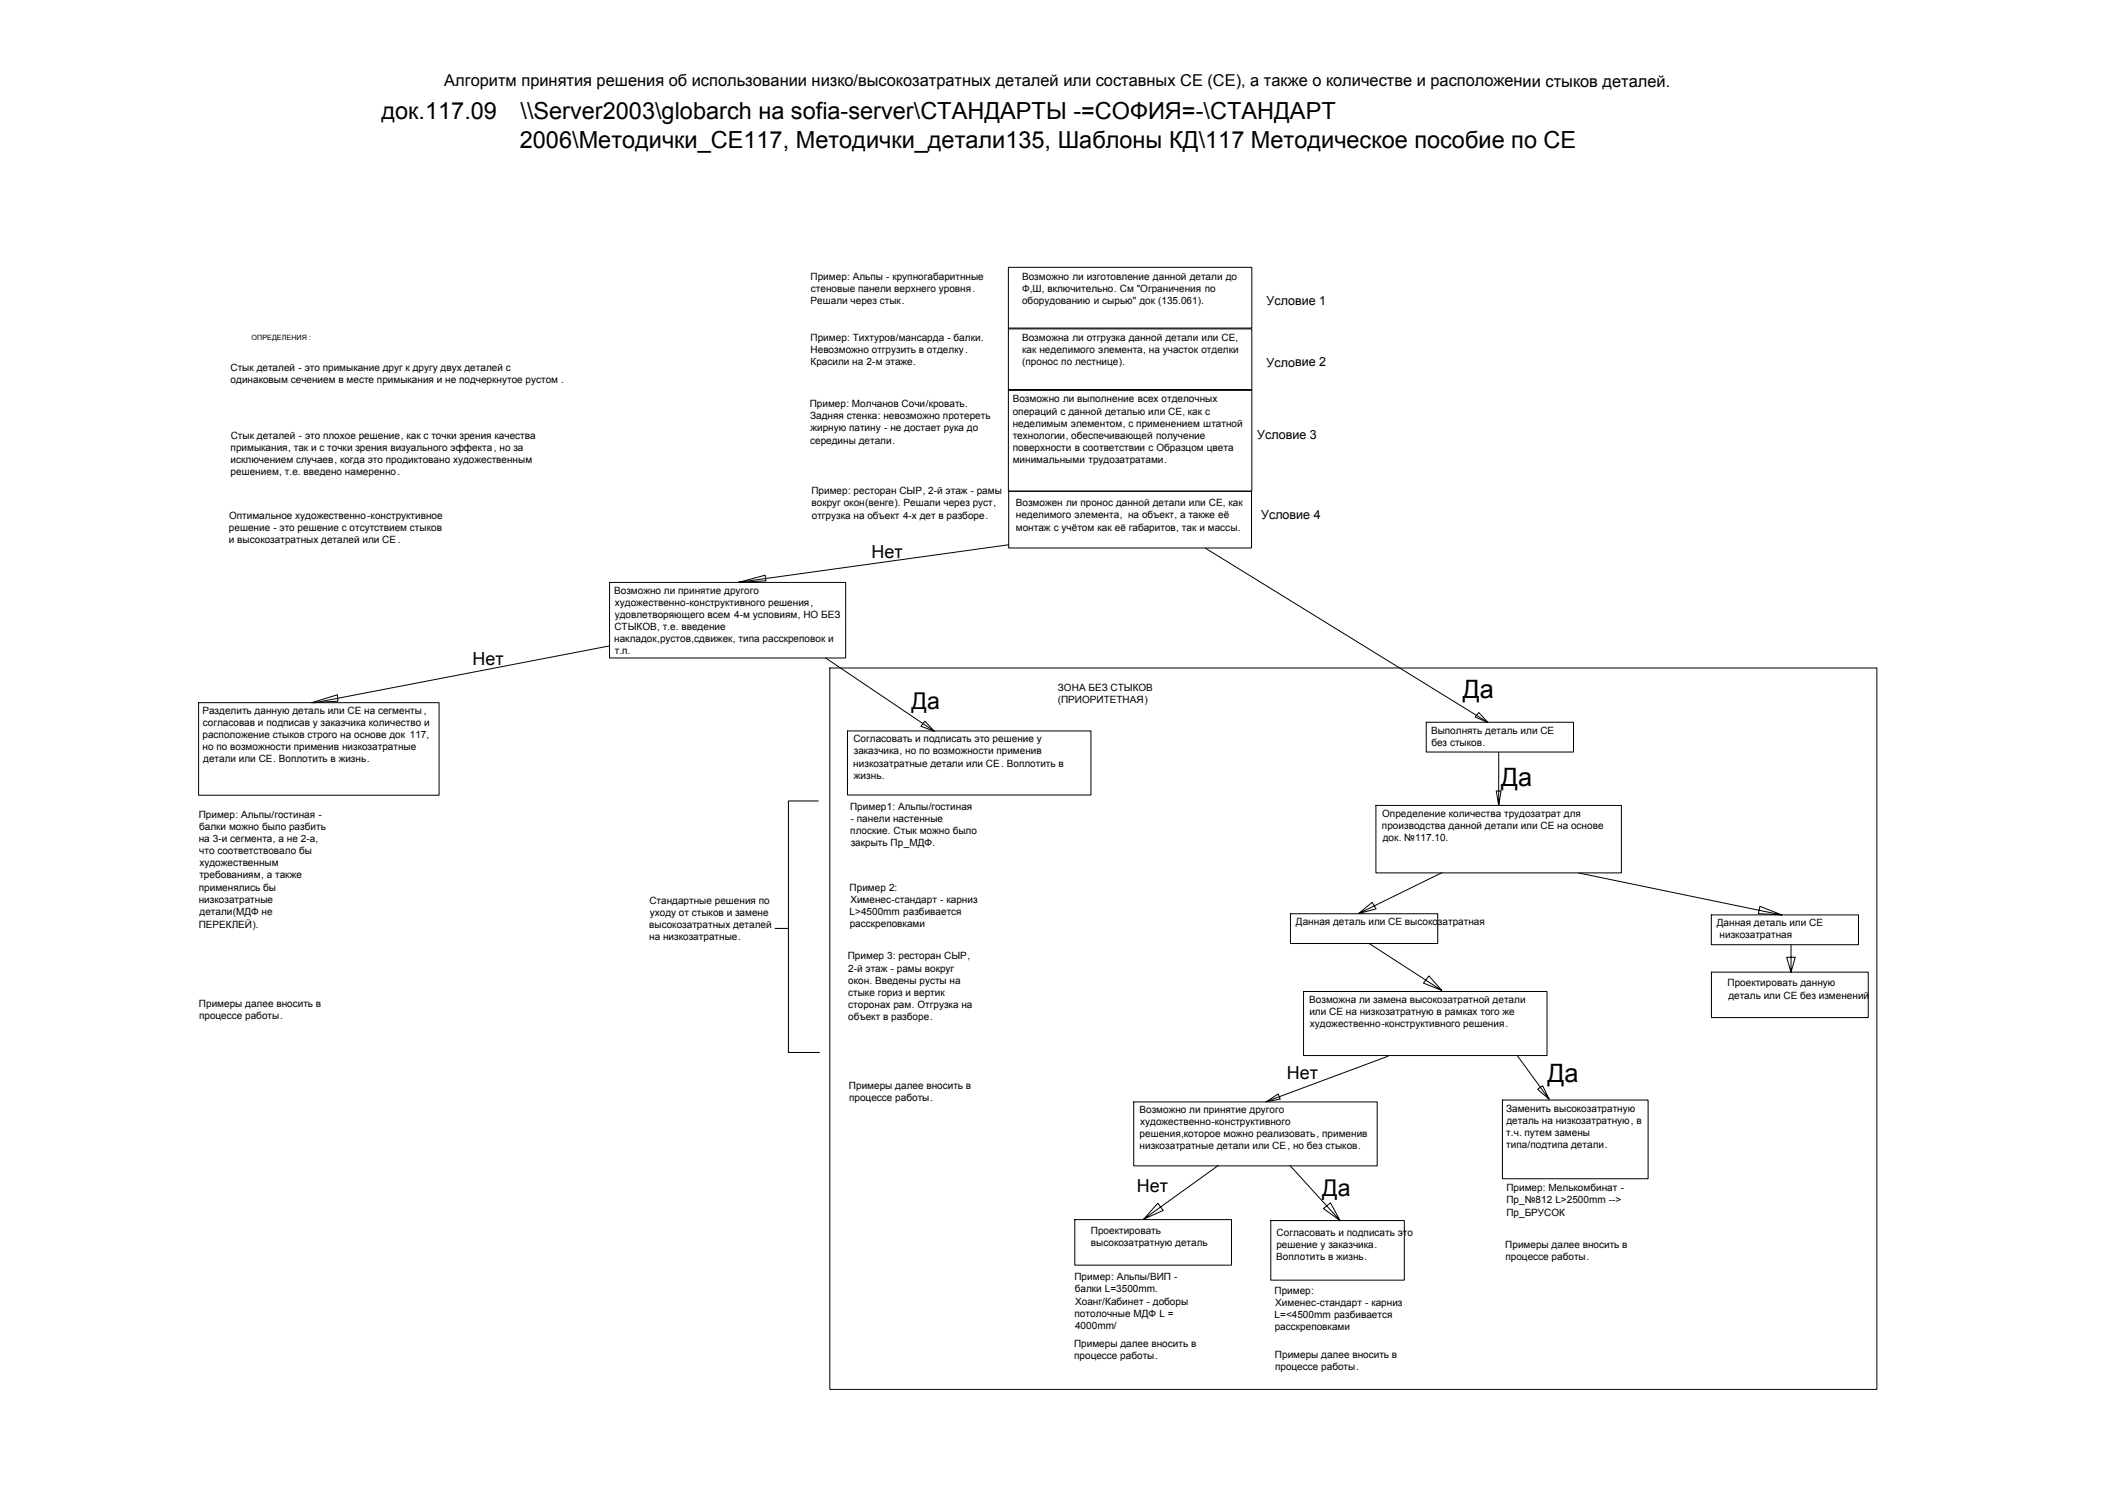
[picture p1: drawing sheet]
<svg xmlns="http://www.w3.org/2000/svg" width="841mm" height="594mm" viewBox="0 0 841 594" stroke-linecap="round" stroke-linejoin="round" font-family="sans-serif">
<defs><g id="words">
<g font-size="10.1">
<text x="581.9" y="277.6">Да</text>
<text x="597.2" y="312.8">Да</text>
<text x="615.6" y="430.4">Да</text>
</g>
<g font-size="9.4">
<text x="151.8" y="47.4">док.117.09</text>
<text x="207.1" y="47.5">\\Server2003\globarch на sofia-server\СТАНДАРТЫ -=СОФИЯ=-\СТАНДАРТ</text>
<text x="206.8" y="58.8">2006\Методички_СЕ117, Методички_детали135, Шаблоны КД\117 Методическое пособие по СЕ</text>
</g>
<g font-size="9.2">
<text x="362.6" y="282.1">Да</text>
<text x="526" y="476">Да</text>
</g>
<g font-size="7.2">
<text x="346.8" y="221.9">Нет</text>
<text x="187.9" y="264.6">Нет</text>
<text x="512" y="429.5">Нет</text>
<text x="452.3" y="474.2">Нет</text>
</g>
<text font-size="6.5" x="176.8" y="34.1">Алгоритм принятия решения об использовании низко/высокозатратных деталей или составных СЕ (СЕ), а также о количестве и расположении стыков деталей.</text>
<g font-size="5">
<text x="503.9" y="121.4">Условие 1</text>
<text x="503.9" y="145.9">Условие 2</text>
<text x="500.1" y="174.7">Условие 3</text>
<text x="501.7" y="206.7">Условие 4</text>
</g>
<g font-size="4">
<text x="322.5" y="111.2">Пример: Альпы - крупногабаритнные</text>
<text x="406.6" y="111.2">Возможно ли изготовление данной детали до</text>
<text x="322.6" y="116.1">стеновые панели верхнего уровня.</text>
<text x="406.6" y="116.1">Ф,Ш, включительно. См &quot;Ограничения по</text>
<text x="322.5" y="120.8">Решали через стык.</text>
<text x="406.6" y="120.9">оборудованию и сырью&quot; док (135.061).</text>
<text x="322.5" y="135.8">Пример: Тихтуров/мансарда - балки.</text>
<text x="406.6" y="135.7">Возможна ли отгрузка данной детали или СЕ,</text>
<text x="322.5" y="140.6">Невозможно отгрузить в отделку.</text>
<text x="406.6" y="140.5">как неделимого элемента, на участок отделки</text>
<text x="91.7" y="147.8">Стык деталей - это примыкание друг к другу двух деталей с</text>
<text x="322.5" y="145.4">Красили на 2-м этаже.</text>
<text x="406.6" y="145.4">(пронос по лестнице).</text>
<text x="91.8" y="152.6">одинаковым сечением в месте примыкания и не подчеркнутое рустом .</text>
<text x="402.9" y="160.1">Возможно ли выполнение всех отделочных</text>
<text x="322.1" y="162.1">Пример: Молчанов Сочи/кровать.</text>
<text x="322.3" y="166.9">Задняя стенка: невозможно протереть</text>
<text x="402.9" y="165">операций с данной деталью или СЕ, как с</text>
<text x="322.4" y="171.7">жирную патину - не достает рука до</text>
<text x="402.9" y="169.7">неделимым элементом, с применением штатной</text>
<text x="91.8" y="179.6">примыкания, так и с точки зрения визуального эффекта, но за</text>
<text x="91.8" y="174.8">Стык деталей - это плохое решение, как с точки зрения качества</text>
<text x="322.3" y="176.5">середины детали.</text>
<text x="402.9" y="174.6">технологии, обеспечивающей получение</text>
<text x="402.9" y="179.4">поверхности в соответствии с Образцом цвета</text>
<text x="91.8" y="184.3">исключением случаев, когда это продиктовано художественным</text>
<text x="402.9" y="184.2">минимальными трудозатратами.</text>
<text x="91.8" y="189.1">решением, т.е. введено намеренно.</text>
<text x="322.8" y="196.7">Пример: ресторан СЫР, 2-й этаж - рамы</text>
<text x="322.8" y="201.5">вокруг окон(венге). Решали через руст,</text>
<text x="404.1" y="201.4">Возможен ли пронос данной детали или СЕ, как</text>
<text x="91.1" y="206.4">Оптимальное художественно-конструктивное</text>
<text x="323" y="206.4">отгрузка на объект 4-х дет в разборе.</text>
<text x="404.1" y="206.2">неделимого элемента, на объект, а также её</text>
<text x="91.1" y="211.2">решение - это решение с отсутствием стыков</text>
<text x="404.1" y="211.1">монтаж с учётом как её габаритов, так и массы.</text>
<text x="91.1" y="216.1">и высокозатратных деталей или СЕ.</text>
<text x="244.3" y="236.2">Возможно ли принятие другого</text>
<text x="244.6" y="245.8">удовлетворяющего всем 4-м условиям, НО БЕЗ</text>
<text x="244.6" y="241">художественно-конструктивного решения,</text>
<text x="244.4" y="250.6">СТЫКОВ, т.е. введение</text>
<text x="244.4" y="255.4">накладок,рустов,сдвижек, типа расскреповок и</text>
<text x="244.6" y="260.3">т.п.</text>
<text x="420.9" y="274.9">ЗОНА БЕЗ СТЫКОВ</text>
<text x="420.8" y="279.8">(ПРИОРИТЕТНАЯ)</text>
<text x="80.5" y="284.1">Разделить данную деталь или СЕ на сегменты ,</text>
<text x="80.6" y="293.7">расположение стыков строго на основе док 117,</text>
<text x="80.7" y="288.9">согласовав и подписав у заказчика количество и</text>
<text x="569.3" y="291.9">Выполнять деталь или СЕ</text>
<text x="80.6" y="298.5">но по возможности применив низкозатратные</text>
<text x="339.5" y="295.4">Согласовать и подписать это решение у</text>
<text x="569.4" y="296.7">без стыков.</text>
<text x="80.8" y="303.3">детали или СЕ. Воплотить в жизнь.</text>
<text x="339.5" y="305">низкозатратные детали или СЕ. Воплотить в</text>
<text x="339.7" y="300.2">заказчика, но по возможности применив</text>
<text x="339.7" y="309.8">жизнь.</text>
<text x="338.2" y="322.3">Пример1: Альпы/гостиная</text>
<text x="79.1" y="325.3">Пример: Альпы/гостиная -</text>
<text x="338.4" y="327.1">- панели настенные</text>
<text x="549.8" y="329.8">производства данной детали или СЕ на основе</text>
<text x="549.9" y="325">Определение количества трудозатрат для</text>
<text x="79.1" y="335">на 3-и сегмента, а не 2-а,</text>
<text x="79.2" y="330.2">балки можно было разбить</text>
<text x="338.3" y="331.9">плоские. Стык можно было</text>
<text x="550.1" y="334.6">док. №117.10.</text>
<text x="79.3" y="339.8">что соответствовало бы</text>
<text x="338.4" y="336.7">закрыть Пр_МДФ.</text>
<text x="79.3" y="344.6">художественным</text>
<text x="79.3" y="349.5">требованиям, а также</text>
<text x="79.1" y="354.4">применялись бы</text>
<text x="79.1" y="359.1">низкозатратные</text>
<text x="258.3" y="359.8">Стандартные решения по</text>
<text x="338" y="354.4">Пример 2:</text>
<text x="338.3" y="359.2">Хименес-стандарт - карниз</text>
<text x="79.4" y="364">детали(МДФ не</text>
<text x="258.5" y="364.6">уходу от стыков и замене</text>
<text x="338" y="364.1">L&gt;4500mm разбивается</text>
<text x="79.1" y="369.4">ПЕРЕКЛЕЙ).</text>
<text x="258.3" y="369.3">высокозатратных деталей</text>
<text x="338" y="368.8">расскреповками</text>
<text x="515.6" y="368.1">Данная деталь или СЕ высокозатратная</text>
<text x="683" y="368.5">Данная деталь или СЕ</text>
<text x="258.3" y="374.1">на низкозатратные.</text>
<text x="684.1" y="373.3">низкозатратная</text>
<text x="337.3" y="381.8">Пример 3: ресторан СЫР,</text>
<text x="337.5" y="386.6">2-й этаж - рамы вокруг</text>
<text x="337.5" y="391.4">окон. Введены русты на</text>
<text x="687.3" y="392.5">Проектировать данную</text>
<text x="79.1" y="400.8">Примеры далее вносить в</text>
<text x="337.5" y="396.2">стыке гориз и вертик</text>
<text x="337.5" y="401">сторонах рам. Отгрузка на</text>
<text x="520.9" y="399">Возможна ли замена высокозатратной детали</text>
<text x="687.6" y="397.4">деталь или СЕ без изменений</text>
<text x="79.2" y="405.7">процессе работы.</text>
<text x="337.5" y="405.9">объект в разборе.</text>
<text x="520.9" y="403.8">или СЕ на низкозатратную в рамках того же</text>
<text x="521.1" y="408.6">художественно-конструктивного решения.</text>
<text x="337.7" y="433.1">Примеры далее вносить в</text>
<text x="337.8" y="438">процессе работы.</text>
<text x="453.3" y="442.9">Возможно ли принятие другого</text>
<text x="599.2" y="442.4">Заменить высокозатратную</text>
<text x="453.6" y="447.7">художественно-конструктивного</text>
<text x="599.3" y="447.2">деталь на низкозатратную, в</text>
<text x="453.4" y="452.5">решения,которое можно реализовать, применив</text>
<text x="599.2" y="451.9">т.ч. путем замены</text>
<text x="453.4" y="457.3">низкозатратные детали или СЕ, но без стыков.</text>
<text x="599.2" y="456.8">типа/подтипа детали.</text>
<text x="599.3" y="474">Пример: Мелькомбинат -</text>
<text x="599.3" y="478.8">Пр_№812 L&gt;2500mm --&gt;</text>
<text x="599.3" y="483.7">Пр_БРУСОК</text>
<text x="434" y="491">Проектировать</text>
<text x="507.9" y="491.6">Согласовать и подписать это</text>
<text x="434" y="495.8">высокозатратную деталь</text>
<text x="507.8" y="496.4">решение у заказчика.</text>
<text x="598.9" y="496.6">Примеры далее вносить в</text>
<text x="507.8" y="501.2">Воплотить в жизнь.</text>
<text x="598.9" y="501.4">процессе работы.</text>
<text x="427.5" y="509.3">Пример: Альпы/ВИП -</text>
<text x="427.6" y="514.2">балки L=3500mm.</text>
<text x="507" y="514.7">Пример:</text>
<text x="427.8" y="519.1">Хоанг/Кабинет - доборы</text>
<text x="507.3" y="519.5">Хименес-стандарт - карниз</text>
<text x="427.5" y="523.9">потолочные МДФ L =</text>
<text x="507.1" y="524.4">L=&lt;4500mm разбивается</text>
<text x="427.7" y="528.7">4000mm/</text>
<text x="507.1" y="529.2">расскреповками</text>
<text x="427.3" y="535.8">Примеры далее вносить в</text>
<text x="427.3" y="540.7">процессе работы.</text>
<text x="507.2" y="540.3">Примеры далее вносить в</text>
<text x="507.3" y="545.1">процессе работы.</text>
</g>
<text font-size="2.9" x="100.1" y="135.4">ОПРЕДЕЛЕНИЯ :</text>
</g></defs>
<!-- layer: 0 -->
<g fill="none" stroke="#000" stroke-width=".4">
<path d="M401.2 106.4h96.8v24.1h-96.8zM401.2 130.9h96.8v24.1h-96.8zM401.2 155.1h96.8M401.2 155.1h96.8v40.3h-96.8zM401.3 195.5h96.6v22.5h-96.6zM401.2 216.8l-107.2 14.9M479.5 218.1l112.4 69.4-5-2.2 1.4-1.8 3.7 4M242.5 231.8h93.9v30h-93.9zM293.8 231.7l10.9-.6-.3-2.2-10.6 2.8M242.4 257l-117.5 22.7M79 279.6h95.7v36.8h-95.7zM124.1 279.6l10.1-3.1 .3 2.5-10.4 .6"/>
<path d="M328.4 261.8l43.1 29.1M330.1 265.8h416.6v287.1h-416.6zM337.2 290.9h96.8v25.4h-96.8zM368 287l3.7 3.9-5.3-1.9zM567.4 287.4h58.6v11.8h-58.6zM596.2 299.4v21.1l-.9-5.8h1.9l-1 5.8M325.6 318.7h-11.9v100.1h12.3M547.4 320.5h97.6v26.8h-97.6zM573.8 347.2l-33.3 16.3 5.4-4.4 1.6 2.5-7 1.9M628.1 347.4l80.8 16.7-8.7-3.5-.7 2.9 9.4 .6M308.4 369.4h5.3M513.4 363.6h58.6v11.8h-58.6z"/>
<path d="M544.6 375.4l29 18.7-5.1-5.8-2.2 2.9 7.2 2.9M680.8 364.1h58.6v11.8h-58.6zM712.5 376v10.8l-1.7-5.9h3.4l-1.7 5.9M518.6 394.5h96.9v25.5h-96.9zM680.9 386.8h62.4v18.1h-62.4zM451 438.5h96.9v25.4h-96.9zM503.8 438.4l5.5-1.1-.8-2-4.7 3.1M552.3 420.3l-48.8 18.1M597.7 437.7h58v31.3h-58zM603.6 420.1l12.7 17.3-4.6-4 2-1.4 2.6 5.3M484.7 463.7l-29.6 21.4 5.5-6.3 2.2 2.9-7.7 3.4M513.2 463.7l19.9 22-3.8-7.1-2.8 2.3 6.6 4.8"/>
<path d="M427.6 485.3h62.3v18.1h-62.3zM505.6 485.7h53.1v23.7h-53.1z"/>
</g>
<use href="#words"/>
</svg>
